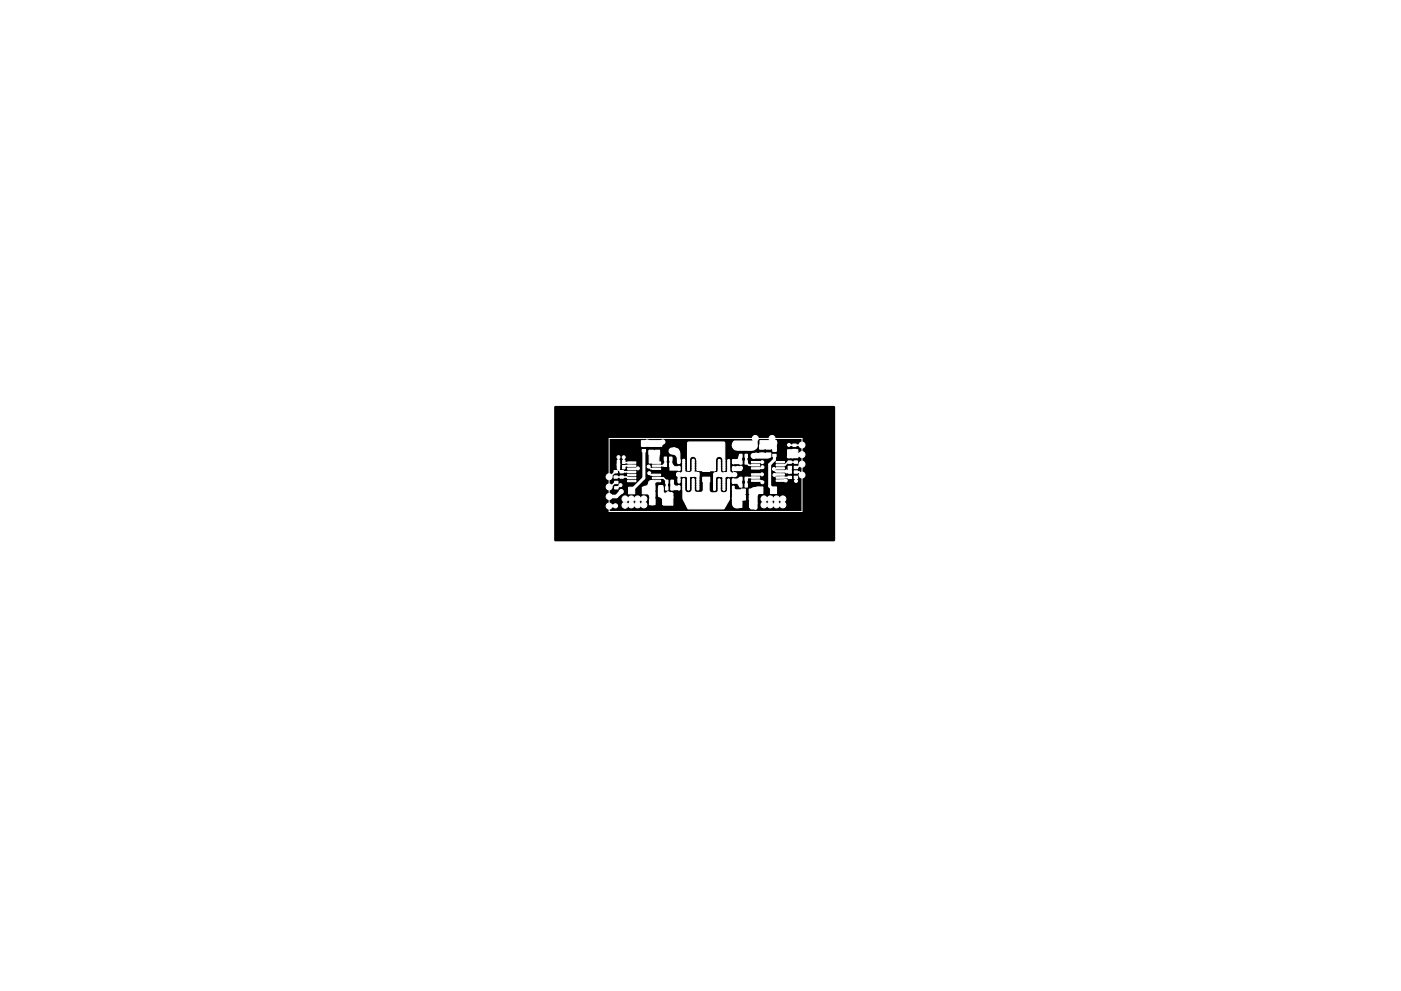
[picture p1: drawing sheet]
<svg xmlns="http://www.w3.org/2000/svg" width="297mm" height="210mm" viewBox="0 0 297 210" stroke-linecap="round" stroke-linejoin="round" font-family="sans-serif">
<path d="M117.7 86.4h59.1v28.2h-59.1z" fill="#000" stroke="#000" stroke-width=".5"/>
<path d="M129.1 93h40.9v15.5h-40.9z" fill="none" stroke="#fff" stroke-width=".21"/>
<g fill="#fff" stroke="#fff" stroke-width=".21">
<path d="M159.3 97.9h1.8v.3h-1.8z"/>
<path d="M164.6 97.9h1.7v.3h-1.7z"/>
<path d="M164.6 98.6h1.7v.3h-1.7z"/>
<path d="M164.6 99.2h1.7v.3h-1.7z"/>
<path d="M164.6 99.9h1.7v.3h-1.7z"/>
<path d="M164.6 100.5h1.7v.3h-1.7z"/>
<path d="M164.6 101.2h1.7v.3h-1.7z"/>
<path d="M164.6 101.8h1.7v.3h-1.7z"/>
<path d="M159.3 98.6h1.8v.3h-1.8z"/>
<path d="M159.3 99.2h1.8v.3h-1.8z"/>
<path d="M159.3 100.5h1.8v.3h-1.8z"/>
<path d="M159.3 101.2h1.8v.3h-1.8z"/>
<path d="M159.3 101.8h1.8v.3h-1.8z"/>
<path d="M138.8 93.8h1v.9h-1z"/>
<path d="M138.8 95.5h1v.9h-1z"/>
<path d="M161 96.1h1v.9h-1z"/>
<path d="M161 94.4h1v.9h-1z"/>
<path d="M137.6 93.8h1v.9h-1z"/>
<path d="M137.6 95.5h1v.9h-1z"/>
<path d="M162.4 96.1h1v.9h-1z"/>
<path d="M162.4 94.4h1v.9h-1z"/>
<path d="M168.4 99.9h.7v.5h-.7z"/>
<path d="M168.4 101h.7v.5h-.7z"/>
<path d="M130.3 103.2h.7v.6h-.7z"/>
<path d="M130.3 102.1h.7v.5h-.7z"/>
<path d="M149 99h1.5v1h-1.5z"/>
<path d="M149 101.2h1.5v1h-1.5z"/>
<path d="M156.1 106.5h1.2v1.2h-1.2z"/>
<path d="M158.9 106.5h1.2v1.2h-1.2z"/>
<path d="M140.5 105.9h1.2v1.2h-1.2z"/>
<path d="M137.7 105.9h1.2v1.2h-1.2z"/>
<path d="M138.3 101.9h1.8v.3h-1.8z"/>
<path d="M133.1 101.9h1.7v.3h-1.7z"/>
<path d="M133.1 101.3h1.7v.3h-1.7z"/>
<path d="M133.1 100.6h1.7v.3h-1.7z"/>
<path d="M133.1 100h1.7v.3h-1.7z"/>
<path d="M133.1 99.3h1.7v.3h-1.7z"/>
<path d="M133.1 98.7h1.7v.3h-1.7z"/>
<path d="M133.1 98h1.7v.3h-1.7z"/>
<path d="M138.3 101.3h1.8v.3h-1.8z"/>
<path d="M138.3 100.6h1.8v.3h-1.8z"/>
<path d="M138.3 99.3h1.8v.3h-1.8z"/>
<path d="M138.3 98.7h1.8v.3h-1.8z"/>
<path d="M138.3 98h1.8v.3h-1.8z"/>
<path d="M168.1 95.3h.7v.5h-.7z"/>
<path d="M168.1 94.2h.7v.5h-.7z"/>
<path d="M167.1 97.8h.7v.5h-.7z"/>
<path d="M167.1 98.9h.7v.5h-.7z"/>
<path d="M157.1 103.8h.9v1h-.9z"/>
<path d="M158.8 103.8h.9v1h-.9z"/>
<path d="M157.2 105.1h.8v1h-.8z"/>
<path d="M158.9 105.1h.8v1h-.8z"/>
<path d="M139.7 103h.9v1h-.9z"/>
<path d="M138 103h.9v1h-.9z"/>
<path d="M139.7 104.4h.9v1h-.9z"/>
<path d="M138 104.4h.9v1h-.9z"/>
<path d="M131.5 99.8h.7v.5h-.7z"/>
<path d="M131.5 101h.7v.5h-.7z"/>
<path d="M130.9 97.6h.5v.7h-.5z"/>
<path d="M132 97.6h.5v.7h-.5z"/>
<path d="M156.8 97.8h.5v.7h-.5z"/>
<path d="M158 97.8h.5v.7h-.5z"/>
<path d="M156.8 102.6h.5v.7h-.5z"/>
<path d="M158 102.6h.5v.7h-.5z"/>
<path d="M142.3 103.3h.5v.7h-.5z"/>
<path d="M141.1 103.3h.5v.7h-.5z"/>
<path d="M142 98.3h.5v.7h-.5z"/>
<path d="M140.8 98.3h.5v.7h-.5z"/>
<path d="M130.9 98.8h.5v.7h-.5z"/>
<path d="M132 98.8h.5v.7h-.5z"/>
<path d="M168.4 98.9h.7v.5h-.7z"/>
<path d="M168.4 97.8h.7v.5h-.7z"/>
<path d="M167.1 99.9h.7v.5h-.7z"/>
<path d="M167.1 101h.7v.5h-.7z"/>
<path d="M163.8 95.3h.8v.5h-.8z"/>
<path d="M163.8 96.4h.8v.5h-.8z"/>
<path d="M158 96.4h.5v.7h-.5z"/>
<path d="M156.8 96.4h.5v.7h-.5z"/>
<path d="M158 101.2h.5v.7h-.5z"/>
<path d="M156.8 101.2h.5v.7h-.5z"/>
<path d="M142.3 101.9h.5v.7h-.5z"/>
<path d="M141.1 101.9h.5v.7h-.5z"/>
<path d="M142 97h.5v.7h-.5z"/>
<path d="M140.8 97h.5v.7h-.5z"/>
<path d="M136.2 94.2h.7v.5h-.7z"/>
<path d="M136.2 95.4h.7v.5h-.7z"/>
<path d="M130.2 101h.7v.5h-.7z"/>
<path d="M130.2 99.8h.7v.5h-.7z"/>
<path d="M160.4 103.3h1.3v1.4h-1.3z"/>
<path d="M163.3 103.3h1.3v1.4h-1.3z"/>
<path d="M136.2 103.4h1.3v1.4h-1.3z"/>
<path d="M133.3 103.4h1.3v1.4h-1.3z"/>
<circle cx="148.9" cy="96.2" r=".63"/>
<circle cx="150.3" cy="96.2" r=".63"/>
<circle cx="160.1" cy="93" r=".63"/>
<circle cx="151.6" cy="96.2" r=".63"/>
<circle cx="151.6" cy="94.9" r=".63"/>
<circle cx="147.6" cy="96.2" r=".63"/>
<circle cx="149" cy="94.9" r=".63"/>
<circle cx="147.6" cy="94.9" r=".63"/>
<circle cx="150.3" cy="94.9" r=".63"/>
<circle cx="149" cy="107.1" r=".63"/>
<circle cx="147.6" cy="107.1" r=".63"/>
<circle cx="162" cy="107.1" r=".63"/>
<circle cx="132.5" cy="107.2" r=".63"/>
<circle cx="133.8" cy="107.1" r=".63"/>
<circle cx="136.5" cy="105.9" r=".63"/>
<circle cx="136.5" cy="107.1" r=".63"/>
<circle cx="133.8" cy="105.9" r=".63"/>
<circle cx="135.2" cy="105.9" r=".63"/>
<circle cx="135.2" cy="107.1" r=".63"/>
<circle cx="132.5" cy="105.9" r=".63"/>
<circle cx="129.1" cy="101.2" r=".63"/>
<circle cx="150.3" cy="107.1" r=".63"/>
<circle cx="151.6" cy="107.1" r=".63"/>
<circle cx="147.6" cy="105.9" r=".63"/>
<circle cx="149" cy="105.9" r=".63"/>
<circle cx="150.3" cy="105.9" r=".63"/>
<circle cx="151.6" cy="105.9" r=".63"/>
<circle cx="163.3" cy="105.9" r=".63"/>
<circle cx="164.6" cy="105.9" r=".63"/>
<circle cx="162" cy="105.9" r=".63"/>
<circle cx="163.3" cy="107.1" r=".63"/>
<circle cx="164.6" cy="107.1" r=".63"/>
<circle cx="166" cy="105.9" r=".63"/>
<circle cx="166" cy="107.1" r=".63"/>
<circle cx="163.7" cy="93" r=".63"/>
<circle cx="170" cy="94.4" r=".63"/>
<circle cx="129.1" cy="105.3" r=".63"/>
<circle cx="129.1" cy="103.3" r=".63"/>
<circle cx="170" cy="100.8" r=".63"/>
<circle cx="129.1" cy="107.4" r=".63"/>
<circle cx="170" cy="96.5" r=".63"/>
<circle cx="170" cy="98.5" r=".63"/>
<circle cx="151.5" cy="103.8" r=".2"/>
<circle cx="152.5" cy="103.8" r=".2"/>
<circle cx="153.5" cy="103.8" r=".2"/>
<circle cx="154.5" cy="103.8" r=".2"/>
<circle cx="155.5" cy="103.8" r=".2"/>
<circle cx="151.5" cy="103.3" r=".2"/>
<circle cx="152.5" cy="103.3" r=".2"/>
<circle cx="153.5" cy="103.3" r=".2"/>
<circle cx="154.5" cy="103.3" r=".2"/>
<circle cx="155.5" cy="103.3" r=".2"/>
<circle cx="151.5" cy="102.8" r=".2"/>
<circle cx="152.5" cy="102.8" r=".2"/>
<circle cx="153.5" cy="102.8" r=".2"/>
<circle cx="154.5" cy="102.8" r=".2"/>
<circle cx="151.5" cy="102.3" r=".2"/>
<circle cx="152.5" cy="102.3" r=".2"/>
<circle cx="153.5" cy="102.3" r=".2"/>
<circle cx="154.5" cy="102.3" r=".2"/>
<circle cx="155.5" cy="102.3" r=".2"/>
<circle cx="151.5" cy="101.8" r=".2"/>
<circle cx="152.5" cy="101.8" r=".2"/>
<circle cx="153.5" cy="101.8" r=".2"/>
<circle cx="154.5" cy="101.8" r=".2"/>
<circle cx="155.5" cy="101.8" r=".2"/>
<circle cx="151.5" cy="99.7" r=".2"/>
<circle cx="152.5" cy="99.7" r=".2"/>
<circle cx="153.5" cy="99.7" r=".2"/>
<circle cx="154.5" cy="99.7" r=".2"/>
<circle cx="155.5" cy="99.7" r=".2"/>
<circle cx="151.5" cy="99.2" r=".2"/>
<circle cx="152.5" cy="99.2" r=".2"/>
<circle cx="153.5" cy="99.2" r=".2"/>
<circle cx="154.5" cy="99.2" r=".2"/>
<circle cx="155.5" cy="99.2" r=".2"/>
<circle cx="151.5" cy="98.7" r=".2"/>
<circle cx="152.5" cy="98.7" r=".2"/>
<circle cx="153.5" cy="98.7" r=".2"/>
<circle cx="154.5" cy="98.7" r=".2"/>
<circle cx="151.5" cy="98.2" r=".2"/>
<circle cx="152.5" cy="98.2" r=".2"/>
<circle cx="153.5" cy="98.2" r=".2"/>
<circle cx="154.5" cy="98.2" r=".2"/>
<circle cx="155.5" cy="98.2" r=".2"/>
<circle cx="151.5" cy="97.7" r=".2"/>
<circle cx="152.5" cy="97.7" r=".2"/>
<circle cx="153.5" cy="97.7" r=".2"/>
<circle cx="154.5" cy="97.7" r=".2"/>
<circle cx="155.5" cy="97.7" r=".2"/>
<circle cx="148" cy="101.8" r=".2"/>
<circle cx="147" cy="101.8" r=".2"/>
<circle cx="146" cy="101.8" r=".2"/>
<circle cx="145" cy="101.8" r=".2"/>
<circle cx="144" cy="101.8" r=".2"/>
<circle cx="148" cy="102.3" r=".2"/>
<circle cx="147" cy="102.3" r=".2"/>
<circle cx="146" cy="102.3" r=".2"/>
<circle cx="145" cy="102.3" r=".2"/>
<circle cx="144" cy="102.3" r=".2"/>
<circle cx="148" cy="102.8" r=".2"/>
<circle cx="147" cy="102.8" r=".2"/>
<circle cx="146" cy="102.8" r=".2"/>
<circle cx="145" cy="102.8" r=".2"/>
<circle cx="148" cy="103.3" r=".2"/>
<circle cx="147" cy="103.3" r=".2"/>
<circle cx="146" cy="103.3" r=".2"/>
<circle cx="145" cy="103.3" r=".2"/>
<circle cx="144" cy="103.3" r=".2"/>
<circle cx="148" cy="103.8" r=".2"/>
<circle cx="147" cy="103.8" r=".2"/>
<circle cx="146" cy="103.8" r=".2"/>
<circle cx="145" cy="103.8" r=".2"/>
<circle cx="144" cy="103.8" r=".2"/>
<circle cx="148" cy="97.6" r=".2"/>
<circle cx="147" cy="97.6" r=".2"/>
<circle cx="146" cy="97.6" r=".2"/>
<circle cx="145" cy="97.6" r=".2"/>
<circle cx="144" cy="97.6" r=".2"/>
<circle cx="148" cy="98.1" r=".2"/>
<circle cx="147" cy="98.1" r=".2"/>
<circle cx="146" cy="98.1" r=".2"/>
<circle cx="145" cy="98.1" r=".2"/>
<circle cx="144" cy="98.1" r=".2"/>
<circle cx="148" cy="98.6" r=".2"/>
<circle cx="147" cy="98.6" r=".2"/>
<circle cx="146" cy="98.6" r=".2"/>
<circle cx="145" cy="98.6" r=".2"/>
<circle cx="148" cy="99.1" r=".2"/>
<circle cx="147" cy="99.1" r=".2"/>
<circle cx="146" cy="99.1" r=".2"/>
<circle cx="145" cy="99.1" r=".2"/>
<circle cx="144" cy="99.1" r=".2"/>
<circle cx="148" cy="99.6" r=".2"/>
<circle cx="147" cy="99.6" r=".2"/>
<circle cx="146" cy="99.6" r=".2"/>
<circle cx="145" cy="99.6" r=".2"/>
<circle cx="144" cy="99.6" r=".2"/>
<circle cx="131.1" cy="97" r=".32"/>
<circle cx="166.8" cy="100" r=".32"/>
<circle cx="167.4" cy="99.7" r=".32"/>
<circle cx="131.1" cy="98.6" r=".32"/>
<circle cx="131.7" cy="104.3" r=".44"/>
<circle cx="168.4" cy="96.3" r=".32"/>
<circle cx="167.2" cy="96.8" r=".32"/>
<circle cx="168" cy="96.8" r=".32"/>
<circle cx="167.6" cy="96.3" r=".32"/>
<circle cx="164.1" cy="99.5" r=".32"/>
<circle cx="160.2" cy="106.8" r=".32"/>
<circle cx="160.2" cy="107.7" r=".32"/>
<circle cx="161.6" cy="100.6" r=".32"/>
<circle cx="146.8" cy="100.6" r=".44"/>
<circle cx="143.9" cy="100.6" r=".44"/>
<circle cx="144.8" cy="100.6" r=".44"/>
<circle cx="145.8" cy="100.6" r=".44"/>
<circle cx="147.7" cy="100.6" r=".44"/>
<circle cx="141.7" cy="104.6" r=".32"/>
<circle cx="142.3" cy="104.8" r=".32"/>
<circle cx="137.7" cy="100.4" r=".32"/>
<circle cx="142.4" cy="105.5" r=".32"/>
<circle cx="130.5" cy="107.3" r=".44"/>
<circle cx="167.3" cy="94.4" r=".32"/>
<circle cx="166.6" cy="101.9" r=".32"/>
<circle cx="132.2" cy="97" r=".32"/>
<circle cx="137.2" cy="93.8" r=".44"/>
<circle cx="161.6" cy="98.1" r=".32"/>
<circle cx="161.9" cy="94.5" r=".32"/>
<circle cx="162.2" cy="94" r=".32"/>
<circle cx="162.6" cy="94.5" r=".32"/>
<circle cx="140.5" cy="93.8" r=".44"/>
<circle cx="137.5" cy="99" r=".32"/>
<circle cx="153.7" cy="100.7" r=".44"/>
<circle cx="155.7" cy="100.7" r=".44"/>
<circle cx="151.8" cy="100.7" r=".44"/>
<circle cx="152.8" cy="100.7" r=".44"/>
<circle cx="154.7" cy="100.7" r=".44"/>
<circle cx="156.2" cy="105.5" r=".32"/>
<circle cx="155.6" cy="105.7" r=".32"/>
<circle cx="156.1" cy="106.2" r=".32"/>
<circle cx="161.6" cy="102.3" r=".32"/>
<circle cx="157.5" cy="94.6" r=".32"/>
<circle cx="156.9" cy="94.6" r=".32"/>
<circle cx="156.2" cy="94.6" r=".32"/>
<circle cx="139.3" cy="96.7" r=".32"/>
<circle cx="138.5" cy="96.7" r=".32"/>
<circle cx="142.9" cy="95.3" r=".32"/>
<circle cx="142.6" cy="95.9" r=".32"/>
<circle cx="143.6" cy="95.6" r=".32"/>
<circle cx="161.7" cy="99.1" r=".32"/>
<circle cx="156.4" cy="99.3" r=".32"/>
<circle cx="157.1" cy="99.2" r=".32"/>
<circle cx="158.2" cy="94.6" r=".32"/>
<circle cx="158.8" cy="94.6" r=".32"/>
<circle cx="160.3" cy="96.4" r=".32"/>
<circle cx="159.8" cy="96.9" r=".32"/>
<circle cx="168.8" cy="102" r=".32"/>
<circle cx="164.2" cy="100.8" r=".32"/>
<circle cx="131.6" cy="102.9" r=".32"/>
<circle cx="135.2" cy="99.4" r=".32"/>
</g>
<path d="M131 99.5l.6 .6h2.3M131.1 99.1v.5M131.1 98h.1M131.1 97v1M167.3 100l.1 .2M167.4 99.2v.5l-.1-.5M165.4 100h1.6" fill="none" stroke="#fff" stroke-width=".33"/>
<path d="M167.4 99.2v1" fill="none" stroke="#fff" stroke-width=".63"/>
<path d="M131.1 98v1.1" fill="none" stroke="#fff" stroke-width=".51"/>
<path d="M168.4 96.5v.1M169.4 96.5l-1.3 .2M131.7 104.3l-1 1h-.9" fill="none" stroke="#fff" stroke-width=".76"/>
<circle cx="168.1" cy="96.7" r=".38" fill="#fff"/>
<g fill="none" stroke="#fff" stroke-width=".33">
<path d="M132.2 97v1l.2 .2h1.5M133.9 98.8h-1.3l-.3 .3M135.2 99.4l-1.3 .1M137.5 99l.5 .5h1.2M137.5 99h.1M139.3 96.7l-.1 .2M139.8 93.7l-.1 .2M141.1 97.3l.1 .1M141.2 98.6l-.2 .2h-1.8M158.2 98.1l.6 .6h1.4M160.2 98.1h.1M160.2 98.1h1.4"/>
<path d="M161.7 99.1l-.3 .3h-1.2M164.1 99.5l.4 .5h.9M167.3 94.4l2.4 .1M168.7 98h-1.6l-.7 .7h-1M169.6 94.4h.1M169.6 98.5l-.5 .7h-.4M130.5 101.2h2.4l.2 .2h.8M130.5 100.1l-.9 .9M130.7 102.4h-.3l-.8 .8M131.4 102.9h.2l-.9 .6M137.7 100.4l.3 .4h1.2M139.2 102.1l-.8 .7v.7"/>
<path d="M139.2 101.4h1.5l.7 .9M139.9 105.2l.4-.1 .5 .5M160.2 100.7h1.3M160.2 102h1.1l.3 .3M160.2 101.3h-1.7l-.3 .3M160.2 100.7h.1M161.5 103.6l-.4 .4M161.6 100.6l-.1 .1M164 104.2v.1M165.4 100.7l-1.2 .1M166.6 101.9l-1.2 .1M167.4 101.3h-2"/>
<path d="M168.7 101.3v.7M168.7 102h.1M168.9 100.1l-.1 .1M169.4 100.2l.2 .2v.4M169.4 100.1l-.7 .1M169.4 100.1v.1"/>
</g>
<path d="M136.5 95.7v5.7l-2.6 2.6M144 97.6v.5M144 99.1v.5M155.5 97.7v.5M155.5 99.2v.5M164.2 96.6v.9l-1 1v4.6l.8 .9M129.7 107.3h.8M133.9 104v.1M144 101.8v.5M144 103.3v.5M155.5 101.8v.5" fill="none" stroke="#fff" stroke-width=".63"/>
<path d="M138.5 96.7h.8M140.5 93.8l-.5 .5h-.7M160.1 94.8h.1M160.1 93.7v1.1M161.5 96.5h1.4M161.5 94.8h1.4M140.1 104.9l.7 .5-.5-.3" fill="none" stroke="#fff" stroke-width=".76"/>
<path d="M164.2 94l-.5-.1v.1M140.1 103.5v1.4a1.51 1.51 0 0 1 1 1.6" fill="none" stroke="#fff" stroke-width="1.3"/>
<g fill="#fff" stroke="#fff" stroke-width=".21">
<circle cx="140.8" cy="105.6" r=".17"/>
<circle cx="139.8" cy="93.8" r=".17"/>
<circle cx="139.3" cy="96.7" r=".38"/>
<circle cx="161.5" cy="96.5" r=".38"/>
</g>
<path d="M169.7 94.4v.1" fill="none" stroke="#fff" stroke-width=".21"/>
<path d="M138.5 96.7v.8M141.1 97.3v1.2M158.2 96.7v1.4M141.4 102.2v1.4M142.5 102.2v1.4M158.2 101.6v1.4" fill="none" stroke="#fff" stroke-width=".51"/>
<g fill="#fff" stroke="#fff" stroke-width=".25">
<path d="M144.9 101.6h.2v.2l.1 2.2 .2 .4 .4 .2 .6-.2 .4-.5v-2.1l.1-.2 .3 .2 .1 2.4 .4 .3h.9l.3-.2 .2-.3 .1-2.6h1.1v2.6l.3 .4 .3 .2h.9l.4-.4 .1-2.4 .2-.1 .2 .2 .1 2.4 .4 .3 .8-.2 .3-.4v-2.2l.3-.1 .1 4.2-1.2 2-7.6 .1-1.1-2.2z"/>
<path d="M145.8 93.8h7.8v6l-.3-.1v-2.4l-.4-.4-.5-.1-.4 .1-.3 .4-.1 2.5-3.8-.1-.1-2.4-.7-.5-.5 .1-.3 .4-.1 2.4h-.3z"/>
<path d="M152.3 97.6h.2l.2 .1v2.2l.2 .3 .9 .2 .4-.2 .1-.3v-2.2l.2-.1 .2 .2v2.1l.1 .3 .5 .3 .7-.2 .2 .3-.1 .4h-.1h-1.9l-.3 .2-.1 2.6a.18 .18 0 0 1-.2 .2 .18 .18 0 0 1-.2-.2l-.1-2.6-.3-.2h-.7l-.3 .1-.2 .3v2.4a.18 .18 0 0 1-.2 .2 .18 .18 0 0 1-.2-.2v-3.2l.1-.2 .7-.2 .2-.3z"/>
<path d="M142.1 97.1h.3v1.3l.6 .6h1.1v.7h-2z"/>
<path d="M155.4 97.6l1.1-.1 .3-1h.4v1.9l-1.8-.1z"/>
<path d="M142.3 102h.4v.7l.4 .4 .9 .1v.7h-1.7z"/>
<path d="M140.5 98.8l.7-.6v.6z"/>
<path d="M136 93.5h4.3v1.2h-4.3z"/>
<path d="M161.1 93.5h3.5v1.7h-3.5z"/>
<path d="M163.9 95.1h.7v.6h-.7z"/>
<path d="M155.3 101.7h1l.5-.3 .4-.1v1.9h-.4l-.4-.7h-1.1z"/>
<path d="M161.2 94.5h.5v.7h-.5z"/>
<path d="M136.3 103.4l.9-.3 .2-.3 .2-.6a.69 .69 0 0 1 .7-.2 .69 .69 0 0 1 .5 .6v4a.51 .51 0 0 1-.5 .5 .51 .51 0 0 1-.5-.5l-.1-1.6-.4-.3-.7-.2a.88 .88 0 0 1-.3-1.1z"/>
<path d="M155.4 103.2h.1l.3 .6 1.2 .1a.88 .88 0 0 1 .9 .9l-.1 1.1-.4 .2-.2 .3a1 1 0 0 1-.7 1.4 1 1 0 0 1-1.2-.9z"/>
<path d="M167 95.4h2.2v1.7h-2.2z"/>
<path d="M159.3 103.7a2.1 2.1 0 0 1 2.3 0 .68 .68 0 0 1-.1 .7 .68 .68 0 0 1-.7 .3l-.3 .6-.1 2.4-.2 .3h-1l-.2-.6v-2.9z"/>
<path d="M155.3 99.3l.4-.2h1.2a.38 .38 0 0 1 .4 .4 .38 .38 0 0 1-.4 .3h-1a.46 .46 0 0 1-.4-.1 .46 .46 0 0 1-.2-.4z"/>
<path d="M155.6 93.7l4.4-.1a1.05 1.05 0 0 1 .5 1.2 1.05 1.05 0 0 1-1.1 .7h-3.1a1.06 1.06 0 0 1-1-.7 1.06 1.06 0 0 1 .3-1.1z"/>
<path d="M144.8 97.5h.2l.2 .2v2.3l.3 .2 .4 .1 .5-.1 .4-.3v-2.2a.18 .18 0 0 1 .2-.2 .18 .18 0 0 1 .2 .2v2.4l1 .2-.2 3.6-.2-.2v-2.4l-.3-.3h-1.1l-.2 .2-.2 2.7-.2-.2v-2.4l-.4-.3h-1.1l-.1 .8h-.4v-.7l-.3-.1v-.6h.9l.4-.4z"/>
<path d="M140.7 104.6l1.9 .1v2.5l-1.9-.1z"/>
<path d="M137.7 95.7h2v2.5h-2z"/>
<path d="M141.9 95.4a1.33 1.33 0 0 1 2.2 .8v1.9l-.2 .2-.3-.2v-.8a1.02 1.02 0 0 0-.6-.9l-.4-.1a.65 .65 0 0 1-.6-.2 .65 .65 0 0 1-.1-.7z"/>
<path d="M159.5 96.3l3.3-.1a.48 .48 0 0 1 .5 .5 .48 .48 0 0 1-.5 .5h-3.1a.48 .48 0 0 1-.4-.4 .48 .48 0 0 1 .2-.5z"/>
</g>
</svg>
